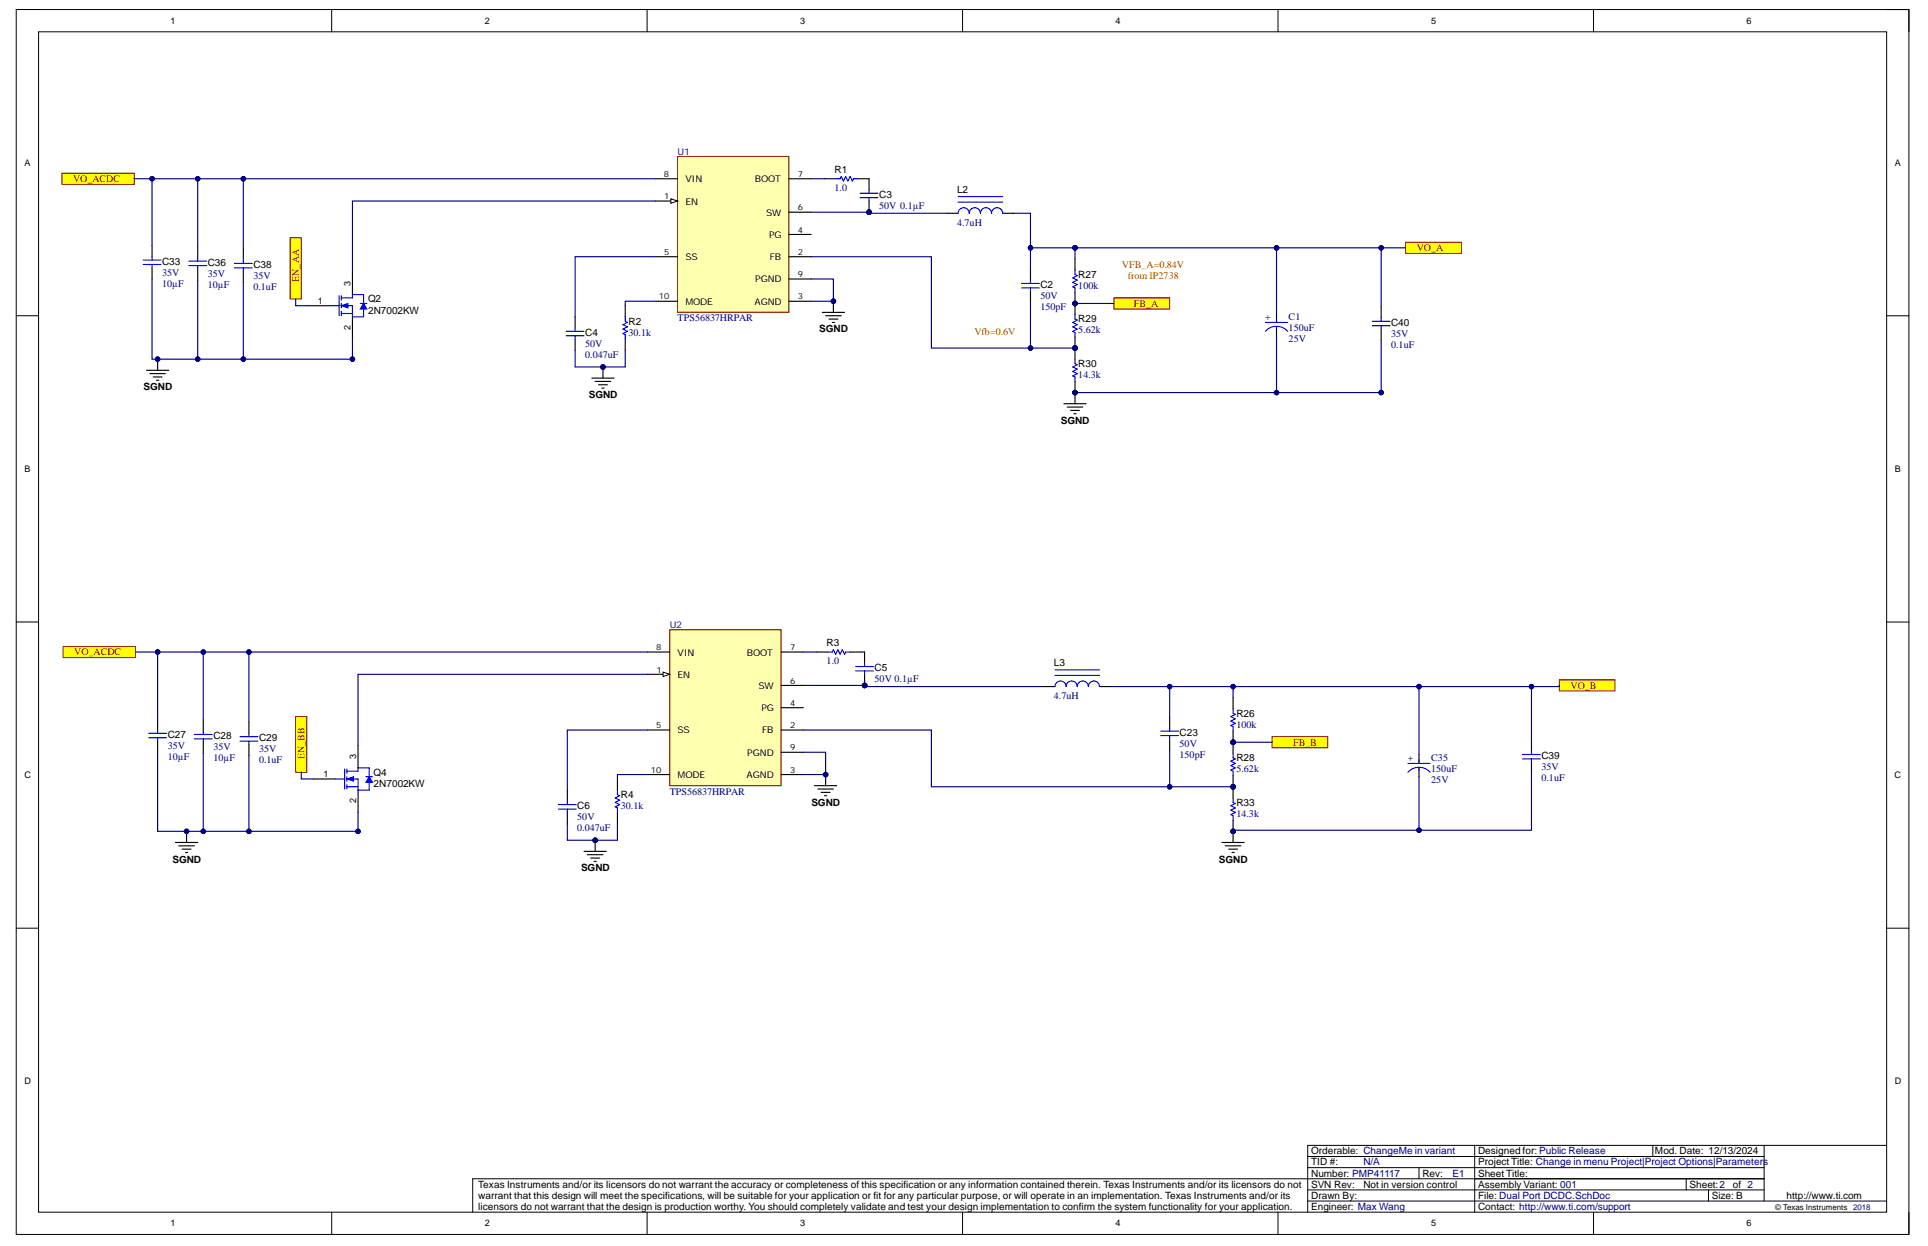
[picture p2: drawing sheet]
<svg xmlns="http://www.w3.org/2000/svg" width="432mm" height="279mm" viewBox="0 0 432 279" stroke-linecap="round" stroke-linejoin="round" font-family="sans-serif">
<defs><g id="words">
<g font-size="2.2" fill="#800000">
<text x="16.4" y="40.8">VO_ACDC</text>
<text x="317.3" y="56.2">VO_A</text>
<text x="67" y="63.1" transform="rotate(-90 67 63.1)">EN_AA</text>
<text x="254" y="68.7">FB_A</text>
<text x="16.6" y="146.8">VO_ACDC</text>
<text x="351.7" y="154.2">VO_B</text>
<text x="289.6" y="167">FB_B</text>
<text x="68.2" y="170" transform="rotate(-90 68.2 170)">EN_BB</text>
</g>
<g font-size="2.2">
<text x="186.9" y="38.8">R1</text>
<text x="196.9" y="44.3">C3</text>
<text x="214.3" y="43.3">L2</text>
<text x="36.3" y="59.2">C33</text>
<text x="46.5" y="59.5">C36</text>
<text x="56.7" y="60">C38</text>
<text x="233" y="64.5">C2</text>
<text x="241.5" y="62.2">R27</text>
<text x="82.4" y="67.7">Q2</text>
<text x="82.4" y="70.2">2N7002KW</text>
<text x="131.1" y="75.2">C4</text>
<text x="140.8" y="72.7">R2</text>
<text x="183.5" y="74.5">SGND</text>
<text x="241.5" y="72.2">R29</text>
<text x="311.5" y="72.9">C40</text>
<text x="241.5" y="82.2">R30</text>
<text x="32.2" y="87.4">SGND</text>
<text x="131.9" y="89.2">SGND</text>
<text x="237.6" y="94.9">SGND</text>
<text x="185.1" y="144.8">R3</text>
<text x="236" y="149.3">L3</text>
<text x="195.9" y="150.3">C5</text>
<text x="276.9" y="160.5">R26</text>
<text x="37.6" y="165.2">C27</text>
<text x="47.8" y="165.5">C28</text>
<text x="58" y="166">C29</text>
<text x="264.2" y="164.7">C23</text>
<text x="83.7" y="173.7">Q4</text>
<text x="276.9" y="170.5">R28</text>
<text x="345.2" y="170">C39</text>
<text x="83.7" y="176.2">2N7002KW</text>
<text x="139" y="178.7">R4</text>
<text x="129.3" y="181.2">C6</text>
<text x="181.7" y="180.4">SGND</text>
<text x="276.9" y="180.4">R33</text>
<text x="38.6" y="193.2">SGND</text>
<text x="130.1" y="195.2">SGND</text>
<text x="273" y="193.2">SGND</text>
<text x="293.6" y="263.5">Number: PMP41117</text>
<text x="293.6" y="261">TID #:</text>
<text x="293.6" y="258.5">Orderable: ChangeMe in variant</text>
<text x="318.6" y="263.5">Rev:</text>
<text x="331" y="263.5">Sheet Title:</text>
<text x="331" y="261">Project Title: Change in menu Project|Project Options|Parameters</text>
<text x="331" y="258.5">Designed for: Public Release</text>
<text x="370.7" y="258.5">Mod. Date: 12/13/2024</text>
<text x="107.1" y="266">Texas Instruments and/or its licensors do not warrant the accuracy or completeness of this specification or any information contained therein. Texas Instruments and/or its licensors do not</text>
<text x="107.1" y="268.5">warrant that this design will meet the specifications, will be suitable for your application or fit for any particular purpose, or will operate in an implementation. Texas Instruments and/or its</text>
<text x="293.6" y="268.5">Drawn By:</text>
<text x="293.6" y="266">SVN Rev:</text>
<text x="305.3" y="266">Not in version control</text>
<text x="331" y="268.5">File: Dual Port DCDC.SchDoc</text>
<text x="331" y="266">Assembly Variant: 001</text>
<text x="378.4" y="266">Sheet:2</text>
<text x="383.4" y="268.5">Size: B</text>
<text x="388.1" y="266">of 2</text>
<text x="400.1" y="268.5">http://www.ti.com</text>
<text x="107.1" y="271">licensors do not warrant that the design is production worthy. You should completely validate and test your design implementation to confirm the system functionality for your application.</text>
<text x="293.6" y="271">Engineer: Max Wang</text>
<text x="331" y="271">Contact: http://www.ti.com/support</text>
</g>
<g font-size="2.2" fill="#000080">
<text x="186.9" y="42.8">1.0</text>
<text x="196.9" y="46.8">50V 0.1µF</text>
<text x="214.3" y="50.5">4.7uH</text>
<text x="36.3" y="61.7">35V</text>
<text x="36.3" y="64.2">10µF</text>
<text x="46.5" y="62">35V</text>
<text x="46.5" y="64.5">10µF</text>
<text x="56.7" y="62.5">35V</text>
<text x="56.7" y="65">0.1uF</text>
<text x="241.5" y="64.7">100k</text>
<text x="151.8" y="72">TPS56837HRPAR</text>
<text x="233" y="67">50V</text>
<text x="233" y="69.5">150pF</text>
<text x="288.6" y="71.7">C1</text>
<text x="131.1" y="77.7">50V</text>
<text x="140.8" y="75.2">30.1k</text>
<text x="241.5" y="74.7">5.62k</text>
<text x="288.6" y="74.2">150uF</text>
<text x="288.6" y="76.7">25V</text>
<text x="311.5" y="75.4">35V</text>
<text x="311.5" y="77.9">0.1uF</text>
<text x="131.1" y="80.2">0.047uF</text>
<text x="241.5" y="84.7">14.3k</text>
<text x="185.1" y="148.8">1.0</text>
<text x="195.9" y="152.8">50V 0.1µF</text>
<text x="236" y="156.5">4.7uH</text>
<text x="37.6" y="167.7">35V</text>
<text x="47.8" y="168">35V</text>
<text x="264.2" y="167.2">50V</text>
<text x="276.9" y="163">100k</text>
<text x="37.6" y="170.2">10µF</text>
<text x="47.8" y="170.5">10µF</text>
<text x="58" y="168.4">35V</text>
<text x="58" y="170.9">0.1uF</text>
<text x="264.2" y="169.7">150pF</text>
<text x="276.9" y="173">5.62k</text>
<text x="320.5" y="173">150uF</text>
<text x="320.5" y="170.5">C35</text>
<text x="345.2" y="172.5">35V</text>
<text x="150" y="178">TPS56837HRPAR</text>
<text x="320.5" y="175.5">25V</text>
<text x="345.2" y="175">0.1uF</text>
<text x="129.3" y="183.7">50V</text>
<text x="139" y="181.2">30.1k</text>
<text x="276.9" y="182.9">14.3k</text>
<text x="129.3" y="186.2">0.047uF</text>
<text x="305.3" y="261">N/A</text>
<text x="325.3" y="263.5">E1</text>
</g>
<g font-size="2.2" fill="#f00">
<text x="251.3" y="60">VFB_A=0.84V</text>
<text x="252.6" y="62.5">from IP2738</text>
<text x="218.2" y="74.9">Vfb=0.6V</text>
</g>
<g font-size="2.1" fill="#000080">
<text x="151.8" y="34.6">U1</text>
<text x="283.2" y="71.8">+</text>
<text x="150" y="140.6">U2</text>
<text x="315.1" y="170.5">+</text>
</g>
<g font-size="2.1">
<text x="153.5" y="40.8">VIN</text>
<text x="169" y="40.8">BOOT</text>
<text x="153.5" y="45.8">EN</text>
<text x="171.6" y="48.3">SW</text>
<text x="172.3" y="53.3">PG</text>
<text x="153.5" y="58.3">SS</text>
<text x="172.4" y="58.3">FB</text>
<text x="169.1" y="63.3">PGND</text>
<text x="153.5" y="68.3">MODE</text>
<text x="169" y="68.3">AGND</text>
<text x="151.8" y="146.8">VIN</text>
<text x="167.3" y="146.8">BOOT</text>
<text x="151.8" y="151.8">EN</text>
<text x="169.8" y="154.3">SW</text>
<text x="170.5" y="159.3">PG</text>
<text x="151.8" y="164.3">SS</text>
<text x="170.7" y="164.3">FB</text>
<text x="167.4" y="169.3">PGND</text>
<text x="151.8" y="174.3">MODE</text>
<text x="167.2" y="174.3">AGND</text>
</g>
<g font-size="2">
<text x="38.2" y="5.3">1</text>
<text x="108.6" y="5.3">2</text>
<text x="179.2" y="5.3">3</text>
<text x="249.9" y="5.3">4</text>
<text x="320.5" y="5.3">5</text>
<text x="391.1" y="5.3">6</text>
<text x="5.5" y="37.1">A</text>
<text x="424.4" y="37.1">A</text>
<text x="78.5" y="64" transform="rotate(-90 78.5 64)">3</text>
<text x="71.2" y="68">1</text>
<text x="78.5" y="74" transform="rotate(-90 78.5 74)">2</text>
<text x="5.5" y="105.7">B</text>
<text x="424.4" y="105.7">B</text>
<text x="79.8" y="170" transform="rotate(-90 79.8 170)">3</text>
<text x="5.5" y="174.3">C</text>
<text x="72.5" y="174">1</text>
<text x="79.8" y="179.9" transform="rotate(-90 79.8 179.9)">2</text>
<text x="424.3" y="174.3">C</text>
<text x="5.5" y="242.9">D</text>
<text x="424.4" y="242.9">D</text>
<text x="38.2" y="274.6">1</text>
<text x="108.6" y="274.6">2</text>
<text x="179.2" y="274.6">3</text>
<text x="249.9" y="274.6">4</text>
<text x="320.5" y="274.6">5</text>
<text x="391.1" y="274.6">6</text>
</g>
<g font-size="1.9">
<text x="148.7" y="39.6">8</text>
<text x="178.7" y="39.6">7</text>
<text x="148.8" y="44.6">1</text>
<text x="178.7" y="47.1">6</text>
<text x="178.7" y="52.1">4</text>
<text x="148.7" y="57.1">5</text>
<text x="178.7" y="57.1">2</text>
<text x="178.7" y="62.1">9</text>
<text x="147.5" y="67.1">10</text>
<text x="178.7" y="67.1">3</text>
<text x="146.9" y="145.6">8</text>
<text x="176.9" y="145.6">7</text>
<text x="147" y="150.6">1</text>
<text x="176.9" y="153.1">6</text>
<text x="176.9" y="158.1">4</text>
<text x="146.9" y="163.1">5</text>
<text x="176.9" y="163.1">2</text>
<text x="145.8" y="173.1">10</text>
<text x="176.9" y="173.1">3</text>
<text x="176.9" y="168.1">9</text>
</g>
<text font-size="1.8" x="397.6" y="271.1">© Texas Instruments</text>
<text font-size="1.8" fill="#000080" x="415.1" y="271.1">2018</text>
</g></defs>
<g fill="none" stroke="#000" stroke-width=".22">
<path d="M3.6 2.1h423.9v274.4h-423.9zM3.6 2.1h5M8.6 7.1h413.9v264.4h-413.9zM74.3 2.1v5M144.9 2.1v5M215.6 2.1v5M286.2 2.1v5M356.9 2.1v5M422.5 2.1h5v5M3.6 70.7h5M422.5 70.7h5M3.6 139.3h5"/>
<path d="M422.5 139.3h5M3.6 207.9h5M422.5 207.9h5M292.9 259h102.2M330.3 256.5v15M370.2 256.5v2.5M395.1 256.5v12.5M422.5 256.5h-129.6v15M74.3 271.5v5M144.9 271.5v5M215.6 271.5v5M286.2 271.5v5"/>
<path d="M292.9 269h129.6M292.9 266.5h102.2M292.9 261.5h102.2M317.8 261.5v2.5M356.9 271.5v5M377.6 264v2.5M382.6 266.5v2.5M395.1 264h-289.2v7.5M427.5 271.5v5"/>
</g>
<path d="M34.1 55v2.5M34.1 60v2.5M44.3 55.2v2.5M44.3 60.2v2.5M32.8 82.9h5M33.6 83.7h3.4M34.3 84.4h2M35.1 85.2h.5M35.3 80.4v2.5" fill="none" stroke="#000" stroke-width=".25"/>
<path d="M32.1 58.2h3.9M32.1 59.2h3.9M34.1 57.5v.7M34.1 59.2v.8M42.3 58.5h4M42.3 59.5h4M44.3 57.7v.8M44.3 59.5v.7" fill="none" stroke="#00f" stroke-width=".25"/>
<circle cx="35.3" cy="80.4" r=".5" fill="#000080"/>
<circle cx="35.3" cy="80.4" r=".5" fill="none" stroke="#000080" stroke-width=".22"/>
<path d="M249.5 66.7h12.5v2.5h-12.5z" fill-rule="evenodd" fill="#ff0"/>
<path d="M249.5 66.7h12.5v2.5h-12.5z" fill="none" stroke="#800000" stroke-width=".22"/>
<path d="M238.3 90.4h5M239 91.2h3.5M239.8 91.9h2M240.5 92.7h.5M240.8 87.9v2.5" fill="none" stroke="#000" stroke-width=".25"/>
<circle cx="240.8" cy="87.9" r=".5" fill="#000080"/>
<circle cx="240.8" cy="87.9" r=".5" fill="none" stroke="#000080" stroke-width=".22"/>
<path d="M314.8 54.3h12.5v2.4h-12.5z" fill-rule="evenodd" fill="#ff0"/>
<path d="M314.8 54.3h12.5v2.4h-12.5z" fill="none" stroke="#800000" stroke-width=".22"/>
<path d="M216.6 73h12.4v3.2h-12.4z" fill-rule="evenodd" fill="#fff"/>
<path d="M216.6 73h12.4v3.2h-12.4z" fill="none" stroke="#fff" stroke-width=".22"/>
<path d="M250.7 58h15v7.5h-15z" fill-rule="evenodd" fill="#fff"/>
<path d="M250.7 58h15v7.5h-15z" fill="none" stroke="#fff" stroke-width=".22"/>
<circle cx="240.8" cy="68" r=".5" fill="#000080"/>
<circle cx="240.8" cy="68" r=".5" fill="none" stroke="#000080" stroke-width=".22"/>
<path d="M240.8 58v2.5M240.8 65.5v2.5" fill="none" stroke="#000" stroke-width=".25"/>
<circle cx="240.8" cy="68" r=".5" fill="#000080"/>
<circle cx="240.8" cy="68" r=".5" fill="none" stroke="#000080" stroke-width=".22"/>
<path d="M240.8 60.5v1l.5 .2-1 .5 1 .5-1 .5 1 .5-1 .5 .5 .3v1" fill="none" stroke="#00f" stroke-width=".25"/>
<circle cx="240.8" cy="68" r=".5" fill="#000080"/>
<circle cx="240.8" cy="68" r=".5" fill="none" stroke="#000080" stroke-width=".22"/>
<circle cx="240.8" cy="77.9" r=".5" fill="#000080"/>
<circle cx="240.8" cy="77.9" r=".5" fill="none" stroke="#000080" stroke-width=".22"/>
<path d="M240.8 68v2.5" fill="none" stroke="#000" stroke-width=".25"/>
<circle cx="240.8" cy="68" r=".5" fill="#000080"/>
<circle cx="240.8" cy="68" r=".5" fill="none" stroke="#000080" stroke-width=".22"/>
<path d="M240.8 75.5v2.4" fill="none" stroke="#000" stroke-width=".25"/>
<circle cx="240.8" cy="77.9" r=".5" fill="#000080"/>
<circle cx="240.8" cy="77.9" r=".5" fill="none" stroke="#000080" stroke-width=".22"/>
<path d="M240.8 70.5v1l.5 .2-1 .5 1 .5-1 .5 1 .5-1 .5 .5 .3v1" fill="none" stroke="#00f" stroke-width=".25"/>
<circle cx="240.8" cy="77.9" r=".5" fill="#000080"/>
<circle cx="240.8" cy="77.9" r=".5" fill="none" stroke="#000080" stroke-width=".22"/>
<circle cx="240.8" cy="87.9" r=".5" fill="#000080"/>
<circle cx="240.8" cy="87.9" r=".5" fill="none" stroke="#000080" stroke-width=".22"/>
<path d="M240.8 77.9v2.5" fill="none" stroke="#000" stroke-width=".25"/>
<circle cx="240.8" cy="77.9" r=".5" fill="#000080"/>
<circle cx="240.8" cy="77.9" r=".5" fill="none" stroke="#000080" stroke-width=".22"/>
<path d="M240.8 85.4v2.5" fill="none" stroke="#000" stroke-width=".25"/>
<circle cx="240.8" cy="87.9" r=".5" fill="#000080"/>
<circle cx="240.8" cy="87.9" r=".5" fill="none" stroke="#000080" stroke-width=".22"/>
<g fill="none" stroke="#00f" stroke-width=".25">
<path d="M52.5 59h4M52.5 60h4M54.5 58.2v.8M54.5 60v.7M73.9 68.5h2M75.9 66.2v4.5M76.4 66.7h2.5M76.4 68.5h2.5v2.5M76.4 70.2h2.5M76.4 66.2v1M76.4 68v1M76.4 69.7v1"/>
<path d="M307.3 72h4M307.3 73h4M309.3 71.2v.8M309.3 73v.7M240.8 80.4v1l.5 .3-1 .5 1 .5-1 .5 1 .5-1 .5 .5 .2v1"/>
</g>
<path d="M54.5 55.7v2.5M54.5 60.7v2.5M69 68.5h4.9M309.3 68.7v2.5M309.3 73.7v2.5" fill="none" stroke="#000" stroke-width=".25"/>
<path d="M76.4 68.5l1.5-.5v1z" fill="#00f"/>
<path d="M76.4 68.5l1.5-.5v1z" fill="none" stroke="#00f" stroke-width=".22"/>
<path d="M78.9 66v.7" fill="none" stroke="#00f" stroke-width=".25"/>
<path d="M78.9 61v5M78.9 71v4.9" fill="none" stroke="#000" stroke-width=".25"/>
<path d="M81.4 68l.8 1.2h-1.5z" fill="#00f"/>
<path d="M81.4 68l.8 1.2h-1.5z" fill="none" stroke="#00f" stroke-width=".22"/>
<path d="M78.9 66h2.5v2M80.7 68h1.5M81.4 69.2v1.8h-2.5" fill="none" stroke="#00f" stroke-width=".25"/>
<path d="M65 53.3h2.5v13.7h-2.5z" fill-rule="evenodd" fill="#ff0"/>
<path d="M65 53.3h2.5v13.7h-2.5z" fill="none" stroke="#800000" stroke-width=".22"/>
<path d="M13.9 38.8h16.2v2.5h-16.2z" fill-rule="evenodd" fill="#ff0"/>
<path d="M13.9 38.8h16.2v2.5h-16.2z" fill="none" stroke="#800000" stroke-width=".22"/>
<path d="M35.3 161v2.5M35.3 166v2.5M45.5 161.2v2.5M45.5 166.2v2.5M39.3 188.7h5M40 189.4h3.5M40.8 190.2h2M41.5 190.9h.5M41.8 186.2v2.5" fill="none" stroke="#000" stroke-width=".25"/>
<path d="M33.3 164.2h4M33.3 165.2h4M35.3 163.5v.7M35.3 165.2v.8M43.5 164.5h4M43.5 165.5h4M45.5 163.7v.8M45.5 165.5v.7" fill="none" stroke="#00f" stroke-width=".25"/>
<circle cx="41.8" cy="186.2" r=".5" fill="#000080"/>
<circle cx="41.8" cy="186.2" r=".5" fill="none" stroke="#000080" stroke-width=".22"/>
<path d="M284.9 165h12.5v2.5h-12.5z" fill-rule="evenodd" fill="#ff0"/>
<path d="M284.9 165h12.5v2.5h-12.5z" fill="none" stroke="#800000" stroke-width=".22"/>
<path d="M273.7 188.7h5M274.4 189.4h3.5M275.2 190.2h2M275.9 190.9h.5M276.2 186.2v2.5" fill="none" stroke="#000" stroke-width=".25"/>
<circle cx="276.2" cy="186.2" r=".5" fill="#000080"/>
<circle cx="276.2" cy="186.2" r=".5" fill="none" stroke="#000080" stroke-width=".22"/>
<path d="M349.2 152.3h12.5v2.5h-12.5z" fill-rule="evenodd" fill="#ff0"/>
<path d="M349.2 152.3h12.5v2.5h-12.5z" fill="none" stroke="#800000" stroke-width=".22"/>
<circle cx="276.2" cy="166.2" r=".5" fill="#000080"/>
<circle cx="276.2" cy="166.2" r=".5" fill="none" stroke="#000080" stroke-width=".22"/>
<path d="M276.2 156.3v2.4M276.2 163.7v2.5" fill="none" stroke="#000" stroke-width=".25"/>
<circle cx="276.2" cy="166.2" r=".5" fill="#000080"/>
<circle cx="276.2" cy="166.2" r=".5" fill="none" stroke="#000080" stroke-width=".22"/>
<path d="M276.2 158.7v1l.5 .3-1 .5 1 .5-1 .5 1 .5-1 .5 .5 .2v1" fill="none" stroke="#00f" stroke-width=".25"/>
<circle cx="276.2" cy="166.2" r=".5" fill="#000080"/>
<circle cx="276.2" cy="166.2" r=".5" fill="none" stroke="#000080" stroke-width=".22"/>
<circle cx="276.2" cy="176.2" r=".5" fill="#000080"/>
<circle cx="276.2" cy="176.2" r=".5" fill="none" stroke="#000080" stroke-width=".22"/>
<path d="M276.2 166.2v2.5" fill="none" stroke="#000" stroke-width=".25"/>
<circle cx="276.2" cy="166.2" r=".5" fill="#000080"/>
<circle cx="276.2" cy="166.2" r=".5" fill="none" stroke="#000080" stroke-width=".22"/>
<path d="M276.2 173.7v2.5" fill="none" stroke="#000" stroke-width=".25"/>
<circle cx="276.2" cy="176.2" r=".5" fill="#000080"/>
<circle cx="276.2" cy="176.2" r=".5" fill="none" stroke="#000080" stroke-width=".22"/>
<path d="M276.2 168.7v1l.5 .3-1 .5 1 .5-1 .5 1 .5-1 .5 .5 .2v1" fill="none" stroke="#00f" stroke-width=".25"/>
<circle cx="276.2" cy="176.2" r=".5" fill="#000080"/>
<circle cx="276.2" cy="176.2" r=".5" fill="none" stroke="#000080" stroke-width=".22"/>
<circle cx="276.2" cy="186.2" r=".5" fill="#000080"/>
<circle cx="276.2" cy="186.2" r=".5" fill="none" stroke="#000080" stroke-width=".22"/>
<path d="M276.2 176.2v2.5" fill="none" stroke="#000" stroke-width=".25"/>
<circle cx="276.2" cy="176.2" r=".5" fill="#000080"/>
<circle cx="276.2" cy="176.2" r=".5" fill="none" stroke="#000080" stroke-width=".22"/>
<path d="M276.2 183.7v2.5" fill="none" stroke="#000" stroke-width=".25"/>
<circle cx="276.2" cy="186.2" r=".5" fill="#000080"/>
<circle cx="276.2" cy="186.2" r=".5" fill="none" stroke="#000080" stroke-width=".22"/>
<g fill="none" stroke="#00f" stroke-width=".25">
<path d="M53.8 165h3.9M53.8 166h3.9M55.7 164.2v.8M55.7 166v.7M75.2 174.5h2M77.2 172.2v4.5M77.7 172.7h2.5M77.7 174.5h2.5v2.5M77.7 176.2h2.5M77.7 172.2v1M77.7 174v1M77.7 175.7v1"/>
<path d="M276.2 178.7v1l.5 .3-1 .4 1 .5-1 .5 1 .5-1 .5 .5 .3v1M341 169h4M341 170h4M343 168.2v.8M343 170v.7"/>
</g>
<path d="M55.7 161.7v2.5M55.7 166.7v2.5M70.2 174.5h5M343 165.7v2.5M343 170.7v2.5" fill="none" stroke="#000" stroke-width=".25"/>
<path d="M77.7 174.5l1.5-.5v1z" fill="#00f"/>
<path d="M77.7 174.5l1.5-.5v1z" fill="none" stroke="#00f" stroke-width=".22"/>
<path d="M80.2 172v.7" fill="none" stroke="#00f" stroke-width=".25"/>
<path d="M80.2 167v5M80.2 177v4.9" fill="none" stroke="#000" stroke-width=".25"/>
<path d="M82.7 174l.7 1.2h-1.5z" fill="#00f"/>
<path d="M82.7 174l.7 1.2h-1.5z" fill="none" stroke="#00f" stroke-width=".22"/>
<path d="M80.2 172h2.5v2M81.9 174h1.5M82.7 175.2v1.8h-2.5" fill="none" stroke="#00f" stroke-width=".25"/>
<path d="M66.2 160.5h2.5v12.5h-2.5z" fill-rule="evenodd" fill="#ff0"/>
<path d="M66.2 160.5h2.5v12.5h-2.5z" fill="none" stroke="#800000" stroke-width=".22"/>
<path d="M14.1 144.8h16.2v2.5h-16.2z" fill-rule="evenodd" fill="#ff0"/>
<path d="M14.1 144.8h16.2v2.5h-16.2z" fill="none" stroke="#800000" stroke-width=".22"/>
<path d="M151.8 35h24.9v35h-24.9z" fill-rule="evenodd" fill="#ffffb0"/>
<path d="M151.8 35h24.9v35h-24.9z" fill="none" stroke="#800000" stroke-width=".25"/>
<path d="M146.8 40h4.9M146.8 45h4.9M176.7 40h5" fill="none" stroke="#000" stroke-width=".25"/>
<path d="M150.2 44.5l1.5 .5-1.5 .5z" fill="#f8fcff"/>
<path d="M150.2 44.5l1.5 .5-1.5 .5z" fill="none" stroke="#000" stroke-width=".22"/>
<path d="M146.8 57.5h4.9M176.7 57.5h5M176.7 52.5h5M176.7 47.5h5M146.8 67.5h4.9M176.7 67.5h5M176.7 62.5h5" fill="none" stroke="#000" stroke-width=".25"/>
<circle cx="194.6" cy="47.5" r=".5" fill="#000080"/>
<circle cx="194.6" cy="47.5" r=".5" fill="none" stroke="#000080" stroke-width=".22"/>
<path d="M194.6 40v2.5M194.6 45v2.5" fill="none" stroke="#000" stroke-width=".25"/>
<circle cx="194.6" cy="47.5" r=".5" fill="#000080"/>
<circle cx="194.6" cy="47.5" r=".5" fill="none" stroke="#000080" stroke-width=".22"/>
<path d="M192.6 43.3h4M192.6 44.3h4M194.6 42.5v.8M194.6 44.3v.7" fill="none" stroke="#00f" stroke-width=".25"/>
<path d="M184.2 70h5M184.9 70.7h3.5M185.7 71.5h2M186.4 72.2h.5M186.6 67.5v2.5" fill="none" stroke="#000" stroke-width=".25"/>
<circle cx="186.7" cy="67.5" r=".5" fill="#000080"/>
<circle cx="186.7" cy="67.5" r=".5" fill="none" stroke="#000080" stroke-width=".22"/>
<path d="M128.8 71v2.5M128.8 75.9v2.5M132.5 84.7h5M133.3 85.4h3.5M134 86.2h2M134.8 86.9h.5M135 82.2v2.5" fill="none" stroke="#000" stroke-width=".25"/>
<path d="M126.8 74.2h4M126.8 75.2h4M128.8 73.5v.7M128.8 75.2v.7" fill="none" stroke="#00f" stroke-width=".25"/>
<circle cx="135" cy="82.2" r=".5" fill="#000080"/>
<circle cx="135" cy="82.2" r=".5" fill="none" stroke="#000080" stroke-width=".22"/>
<path d="M150 141h24.9v35h-24.9z" fill-rule="evenodd" fill="#ffffb0"/>
<path d="M150 141h24.9v35h-24.9z" fill="none" stroke="#800000" stroke-width=".25"/>
<path d="M145 146h5M145 151h5M174.9 146h5" fill="none" stroke="#000" stroke-width=".25"/>
<path d="M148.5 150.5l1.5 .5-1.5 .5z" fill="#f8fcff"/>
<path d="M148.5 150.5l1.5 .5-1.5 .5z" fill="none" stroke="#000" stroke-width=".22"/>
<path d="M174.9 158.5h5M174.9 153.5h5M145 163.5h5M145 173.5h5M174.9 163.5h5M174.9 173.5h5M174.9 168.5h5" fill="none" stroke="#000" stroke-width=".25"/>
<circle cx="193.6" cy="153.5" r=".5" fill="#000080"/>
<circle cx="193.6" cy="153.5" r=".5" fill="none" stroke="#000080" stroke-width=".22"/>
<path d="M193.6 146v2.5M193.6 151v2.5" fill="none" stroke="#000" stroke-width=".25"/>
<circle cx="193.6" cy="153.5" r=".5" fill="#000080"/>
<circle cx="193.6" cy="153.5" r=".5" fill="none" stroke="#000080" stroke-width=".22"/>
<path d="M191.6 149.3h4M191.6 150.3h4M193.6 148.5v.8M193.6 150.3v.7" fill="none" stroke="#00f" stroke-width=".25"/>
<path d="M182.4 176h5M183.2 176.7h3.4M183.9 177.5h2M184.7 178.2h.5M184.9 173.5v2.5" fill="none" stroke="#000" stroke-width=".25"/>
<circle cx="184.9" cy="173.5" r=".5" fill="#000080"/>
<circle cx="184.9" cy="173.5" r=".5" fill="none" stroke="#000080" stroke-width=".22"/>
<path d="M127.1 177v2.4M127.1 181.9v2.5M130.8 190.7h5M131.5 191.4h3.5M132.3 192.2h2M133 192.9h.5M133.3 188.2v2.5" fill="none" stroke="#000" stroke-width=".25"/>
<path d="M127.1 179.4v.8M125.1 180.2h4M125.1 181.2h4M127.1 181.2v.7" fill="none" stroke="#00f" stroke-width=".25"/>
<circle cx="133.3" cy="188.2" r=".5" fill="#000080"/>
<circle cx="133.3" cy="188.2" r=".5" fill="none" stroke="#000080" stroke-width=".22"/>
<g fill="none" stroke="#000" stroke-width=".25">
<path d="M184.7 40h2.5M192.1 40h2.5M140 68.5v2.5M140 75.9v2.5M230.8 60.2v2.5M230.8 65.2v2.5M285.9 70.2v2M285.9 73.2v2M182.9 146h2.5M190.4 146h2.5M138.3 174.5v2.5M262 160.5v2.5"/>
<path d="M262 165.5v2.5M317.8 169v2M317.8 172v2M138.3 181.9v2.5"/>
</g>
<g fill="none" stroke="#00f" stroke-width=".25">
<path d="M187.2 40h.9l.3-.5 .5 1 .5-1 .5 1 .5-1 .5 1 .2-.5h1M140 71v1l.5 .2-1 .5 1 .5-1 .5 1 .5-1 .5 .5 .2v1M228.8 63.5h4M228.8 64.5h4M230.8 62.7v.8M230.8 64.5v.7M283.4 74.2a3.3 3.3 0 0 1 5 0M283.4 72.2h5M285.9 71.5v.7M285.9 73.2v.5M185.4 146h1l.2-.5 .6 1 .5-1 .4 1 .5-1 .6 1 .2-.5h1M138.3 177v1l.5 .2-1 .5 1 .5-1 .5 1 .5-1 .5 .5 .2v1"/>
<path d="M260 163.7h3.9M260 164.7h3.9M262 163v.7M262 164.7v.8M315.3 173a3.3 3.3 0 0 1 5 0M315.3 171h5M317.8 170.2v.8M317.8 172v.5"/>
</g>
<path d="M230.8 67.7v10.2" fill="none" stroke="#000080" stroke-width=".25"/>
<circle cx="230.8" cy="77.9" r=".5" fill="#000080"/>
<circle cx="230.8" cy="77.9" r=".5" fill="none" stroke="#000080" stroke-width=".22"/>
<path d="M240.8 55.5v2.5" fill="none" stroke="#000080" stroke-width=".25"/>
<circle cx="240.8" cy="55.5" r=".5" fill="#000080"/>
<circle cx="240.8" cy="55.5" r=".5" fill="none" stroke="#000080" stroke-width=".22"/>
<path d="M230.8 55.5v4.7" fill="none" stroke="#000080" stroke-width=".25"/>
<circle cx="230.8" cy="55.5" r=".5" fill="#000080"/>
<circle cx="230.8" cy="55.5" r=".5" fill="none" stroke="#000080" stroke-width=".22"/>
<path d="M227 47.8h3.8v7.7h10" fill="none" stroke="#000080" stroke-width=".25"/>
<circle cx="230.8" cy="55.5" r=".5" fill="#000080"/>
<circle cx="230.8" cy="55.5" r=".5" fill="none" stroke="#000080" stroke-width=".22"/>
<circle cx="240.8" cy="55.5" r=".5" fill="#000080"/>
<circle cx="240.8" cy="55.5" r=".5" fill="none" stroke="#000080" stroke-width=".22"/>
<path d="M240.8 68h8.7" fill="none" stroke="#000080" stroke-width=".25"/>
<circle cx="240.8" cy="68" r=".5" fill="#000080"/>
<circle cx="240.8" cy="68" r=".5" fill="none" stroke="#000080" stroke-width=".22"/>
<path d="M66.2 67v1.5h2.8M285.9 75.2v12.7" fill="none" stroke="#000080" stroke-width=".25"/>
<circle cx="285.9" cy="87.9" r=".5" fill="#000080"/>
<circle cx="285.9" cy="87.9" r=".5" fill="none" stroke="#000080" stroke-width=".22"/>
<path d="M285.9 55.5v14.7" fill="none" stroke="#000080" stroke-width=".25"/>
<circle cx="285.9" cy="55.5" r=".5" fill="#000080"/>
<circle cx="285.9" cy="55.5" r=".5" fill="none" stroke="#000080" stroke-width=".22"/>
<path d="M78.9 75.9v4.5" fill="none" stroke="#000080" stroke-width=".25"/>
<circle cx="78.9" cy="80.4" r=".5" fill="#000080"/>
<circle cx="78.9" cy="80.4" r=".5" fill="none" stroke="#000080" stroke-width=".22"/>
<path d="M276.2 166.2h8.7" fill="none" stroke="#000080" stroke-width=".25"/>
<circle cx="276.2" cy="166.2" r=".5" fill="#000080"/>
<circle cx="276.2" cy="166.2" r=".5" fill="none" stroke="#000080" stroke-width=".22"/>
<path d="M67.5 173v1.5h2.7M317.8 174v11.9" fill="none" stroke="#000080" stroke-width=".25"/>
<circle cx="317.8" cy="185.9" r=".5" fill="#000080"/>
<circle cx="317.8" cy="185.9" r=".5" fill="none" stroke="#000080" stroke-width=".22"/>
<path d="M45.5 168.7v17.5" fill="none" stroke="#000080" stroke-width=".25"/>
<circle cx="45.5" cy="186.2" r=".5" fill="#000080"/>
<circle cx="45.5" cy="186.2" r=".5" fill="none" stroke="#000080" stroke-width=".22"/>
<path d="M55.7 169.2v17" fill="none" stroke="#000080" stroke-width=".25"/>
<circle cx="55.7" cy="186.2" r=".5" fill="#000080"/>
<circle cx="55.7" cy="186.2" r=".5" fill="none" stroke="#000080" stroke-width=".22"/>
<path d="M181.7 67.5h4.9" fill="none" stroke="#000080" stroke-width=".25"/>
<circle cx="186.7" cy="67.5" r=".5" fill="#000080"/>
<circle cx="186.7" cy="67.5" r=".5" fill="none" stroke="#000080" stroke-width=".22"/>
<path d="M181.7 62.5h4.9v5" fill="none" stroke="#000080" stroke-width=".25"/>
<circle cx="186.7" cy="67.5" r=".5" fill="#000080"/>
<circle cx="186.7" cy="67.5" r=".5" fill="none" stroke="#000080" stroke-width=".22"/>
<path d="M146.8 57.5h-18v13.5M128.8 78.4v3.8h6.2M146.8 67.5h-6.8v1" fill="none" stroke="#000080" stroke-width=".25"/>
<circle cx="135" cy="82.2" r=".5" fill="#000080"/>
<circle cx="135" cy="82.2" r=".5" fill="none" stroke="#000080" stroke-width=".22"/>
<path d="M140 78.4v3.8h-5" fill="none" stroke="#000080" stroke-width=".25"/>
<circle cx="135" cy="82.2" r=".5" fill="#000080"/>
<circle cx="135" cy="82.2" r=".5" fill="none" stroke="#000080" stroke-width=".22"/>
<path d="M146.8 45h-67.9v16M181.7 40h3M181.7 47.5h12.9" fill="none" stroke="#000080" stroke-width=".25"/>
<circle cx="194.6" cy="47.5" r=".5" fill="#000080"/>
<circle cx="194.6" cy="47.5" r=".5" fill="none" stroke="#000080" stroke-width=".22"/>
<path d="M44.3 62.7v17.7" fill="none" stroke="#000080" stroke-width=".25"/>
<circle cx="44.3" cy="80.4" r=".5" fill="#000080"/>
<circle cx="44.3" cy="80.4" r=".5" fill="none" stroke="#000080" stroke-width=".22"/>
<path d="M54.5 63.2v17.2" fill="none" stroke="#000080" stroke-width=".25"/>
<circle cx="54.5" cy="80.4" r=".5" fill="#000080"/>
<circle cx="54.5" cy="80.4" r=".5" fill="none" stroke="#000080" stroke-width=".22"/>
<path d="M194.6 47.5v.3h17.5" fill="none" stroke="#000080" stroke-width=".25"/>
<circle cx="194.6" cy="47.5" r=".5" fill="#000080"/>
<circle cx="194.6" cy="47.5" r=".5" fill="none" stroke="#000080" stroke-width=".22"/>
<path d="M179.9 173.5h5" fill="none" stroke="#000080" stroke-width=".25"/>
<circle cx="184.9" cy="173.5" r=".5" fill="#000080"/>
<circle cx="184.9" cy="173.5" r=".5" fill="none" stroke="#000080" stroke-width=".22"/>
<path d="M179.9 168.5h5v5" fill="none" stroke="#000080" stroke-width=".25"/>
<circle cx="184.9" cy="173.5" r=".5" fill="#000080"/>
<circle cx="184.9" cy="173.5" r=".5" fill="none" stroke="#000080" stroke-width=".22"/>
<path d="M145 163.5h-17.9v13.5M145 173.5h-6.7v1M127.1 184.4v3.8h6.2" fill="none" stroke="#000080" stroke-width=".25"/>
<circle cx="133.3" cy="188.2" r=".5" fill="#000080"/>
<circle cx="133.3" cy="188.2" r=".5" fill="none" stroke="#000080" stroke-width=".22"/>
<path d="M138.3 184.4v3.8h-5" fill="none" stroke="#000080" stroke-width=".25"/>
<circle cx="133.3" cy="188.2" r=".5" fill="#000080"/>
<circle cx="133.3" cy="188.2" r=".5" fill="none" stroke="#000080" stroke-width=".22"/>
<path d="M179.9 146h3M179.9 153.5h13.7" fill="none" stroke="#000080" stroke-width=".25"/>
<circle cx="193.6" cy="153.5" r=".5" fill="#000080"/>
<circle cx="193.6" cy="153.5" r=".5" fill="none" stroke="#000080" stroke-width=".22"/>
<path d="M30.3 146h114.7" fill="none" stroke="#000080" stroke-width=".25"/>
<circle cx="35.3" cy="146" r=".5" fill="#000080"/>
<circle cx="35.3" cy="146" r=".5" fill="none" stroke="#000080" stroke-width=".22"/>
<circle cx="45.5" cy="146" r=".5" fill="#000080"/>
<circle cx="45.5" cy="146" r=".5" fill="none" stroke="#000080" stroke-width=".22"/>
<circle cx="55.7" cy="146" r=".5" fill="#000080"/>
<circle cx="55.7" cy="146" r=".5" fill="none" stroke="#000080" stroke-width=".22"/>
<path d="M35.3 146v15" fill="none" stroke="#000080" stroke-width=".25"/>
<circle cx="35.3" cy="146" r=".5" fill="#000080"/>
<circle cx="35.3" cy="146" r=".5" fill="none" stroke="#000080" stroke-width=".22"/>
<path d="M45.5 146v15.2" fill="none" stroke="#000080" stroke-width=".25"/>
<circle cx="45.5" cy="146" r=".5" fill="#000080"/>
<circle cx="45.5" cy="146" r=".5" fill="none" stroke="#000080" stroke-width=".22"/>
<path d="M55.7 146v15.7" fill="none" stroke="#000080" stroke-width=".25"/>
<circle cx="55.7" cy="146" r=".5" fill="#000080"/>
<circle cx="55.7" cy="146" r=".5" fill="none" stroke="#000080" stroke-width=".22"/>
<path d="M240.8 55.5h45.1M145 151h-64.8v16M192.9 146h.7" fill="none" stroke="#000080" stroke-width=".25"/>
<circle cx="240.8" cy="55.5" r=".5" fill="#000080"/>
<circle cx="240.8" cy="55.5" r=".5" fill="none" stroke="#000080" stroke-width=".22"/>
<circle cx="285.9" cy="55.5" r=".5" fill="#000080"/>
<circle cx="285.9" cy="55.5" r=".5" fill="none" stroke="#000080" stroke-width=".22"/>
<path d="M309.3 76.2v11.7" fill="none" stroke="#000080" stroke-width=".25"/>
<circle cx="309.3" cy="87.9" r=".5" fill="#000080"/>
<circle cx="309.3" cy="87.9" r=".5" fill="none" stroke="#000080" stroke-width=".22"/>
<path d="M309.3 55.5v13.2" fill="none" stroke="#000080" stroke-width=".25"/>
<circle cx="309.3" cy="55.5" r=".5" fill="#000080"/>
<circle cx="309.3" cy="55.5" r=".5" fill="none" stroke="#000080" stroke-width=".22"/>
<path d="M309.6 87.7v.2h-68.8" fill="none" stroke="#000080" stroke-width=".25"/>
<circle cx="240.8" cy="87.9" r=".5" fill="#000080"/>
<circle cx="240.8" cy="87.9" r=".5" fill="none" stroke="#000080" stroke-width=".22"/>
<circle cx="285.9" cy="87.9" r=".5" fill="#000080"/>
<circle cx="285.9" cy="87.9" r=".5" fill="none" stroke="#000080" stroke-width=".22"/>
<circle cx="309.3" cy="87.9" r=".5" fill="#000080"/>
<circle cx="309.3" cy="87.9" r=".5" fill="none" stroke="#000080" stroke-width=".22"/>
<path d="M193.6 153.5v.3h40.2" fill="none" stroke="#000080" stroke-width=".25"/>
<circle cx="193.6" cy="153.5" r=".5" fill="#000080"/>
<circle cx="193.6" cy="153.5" r=".5" fill="none" stroke="#000080" stroke-width=".22"/>
<path d="M276.2 153.8v2.5" fill="none" stroke="#000080" stroke-width=".25"/>
<circle cx="276.2" cy="153.8" r=".5" fill="#000080"/>
<circle cx="276.2" cy="153.8" r=".5" fill="none" stroke="#000080" stroke-width=".22"/>
<path d="M317.8 153.8v15.2" fill="none" stroke="#000080" stroke-width=".25"/>
<circle cx="317.8" cy="153.8" r=".5" fill="#000080"/>
<circle cx="317.8" cy="153.8" r=".5" fill="none" stroke="#000080" stroke-width=".22"/>
<path d="M343 153.8v11.9" fill="none" stroke="#000080" stroke-width=".25"/>
<circle cx="343" cy="153.8" r=".5" fill="#000080"/>
<circle cx="343" cy="153.8" r=".5" fill="none" stroke="#000080" stroke-width=".22"/>
<path d="M181.7 57.5h26.9v20.4h32.2" fill="none" stroke="#000080" stroke-width=".25"/>
<circle cx="230.8" cy="77.9" r=".5" fill="#000080"/>
<circle cx="230.8" cy="77.9" r=".5" fill="none" stroke="#000080" stroke-width=".22"/>
<circle cx="240.8" cy="77.9" r=".5" fill="#000080"/>
<circle cx="240.8" cy="77.9" r=".5" fill="none" stroke="#000080" stroke-width=".22"/>
<path d="M34.1 40v15" fill="none" stroke="#000080" stroke-width=".25"/>
<circle cx="34.1" cy="40" r=".5" fill="#000080"/>
<circle cx="34.1" cy="40" r=".5" fill="none" stroke="#000080" stroke-width=".22"/>
<path d="M34.1 62.5v17.9h44.8v.5" fill="none" stroke="#000080" stroke-width=".25"/>
<circle cx="35.3" cy="80.4" r=".5" fill="#000080"/>
<circle cx="35.3" cy="80.4" r=".5" fill="none" stroke="#000080" stroke-width=".22"/>
<circle cx="44.3" cy="80.4" r=".5" fill="#000080"/>
<circle cx="44.3" cy="80.4" r=".5" fill="none" stroke="#000080" stroke-width=".22"/>
<circle cx="54.5" cy="80.4" r=".5" fill="#000080"/>
<circle cx="54.5" cy="80.4" r=".5" fill="none" stroke="#000080" stroke-width=".22"/>
<circle cx="78.9" cy="80.4" r=".5" fill="#000080"/>
<circle cx="78.9" cy="80.4" r=".5" fill="none" stroke="#000080" stroke-width=".22"/>
<path d="M44.3 40h102.5" fill="none" stroke="#000080" stroke-width=".25"/>
<circle cx="44.3" cy="40" r=".5" fill="#000080"/>
<circle cx="44.3" cy="40" r=".5" fill="none" stroke="#000080" stroke-width=".22"/>
<circle cx="54.5" cy="40" r=".5" fill="#000080"/>
<circle cx="54.5" cy="40" r=".5" fill="none" stroke="#000080" stroke-width=".22"/>
<path d="M54.5 40v15.7" fill="none" stroke="#000080" stroke-width=".25"/>
<circle cx="54.5" cy="40" r=".5" fill="#000080"/>
<circle cx="54.5" cy="40" r=".5" fill="none" stroke="#000080" stroke-width=".22"/>
<path d="M30.1 40h14.2v15.2" fill="none" stroke="#000080" stroke-width=".25"/>
<circle cx="34.1" cy="40" r=".5" fill="#000080"/>
<circle cx="34.1" cy="40" r=".5" fill="none" stroke="#000080" stroke-width=".22"/>
<circle cx="44.3" cy="40" r=".5" fill="#000080"/>
<circle cx="44.3" cy="40" r=".5" fill="none" stroke="#000080" stroke-width=".22"/>
<path d="M343 173.2v12.7h-66.8v.3" fill="none" stroke="#000080" stroke-width=".25"/>
<circle cx="276.2" cy="186.2" r=".5" fill="#000080"/>
<circle cx="276.2" cy="186.2" r=".5" fill="none" stroke="#000080" stroke-width=".22"/>
<circle cx="317.8" cy="185.9" r=".5" fill="#000080"/>
<circle cx="317.8" cy="185.9" r=".5" fill="none" stroke="#000080" stroke-width=".22"/>
<path d="M212.1 47.8h2.5M224.6 47.8h2.4" fill="none" stroke="#000" stroke-width=".25"/>
<path d="M214.6 47.8a1.25 1.25 0 0 1 1.2-1.3 1.25 1.25 0 0 1 1.3 1.3 1.25 1.25 0 0 1 1.2-1.3 1.25 1.25 0 0 1 1.3 1.3 1.25 1.25 0 0 1 1.2-1.3 1.25 1.25 0 0 1 1.3 1.3 1.25 1.25 0 0 1 1.2-1.3 1.25 1.25 0 0 1 1.3 1.3M214.6 45.3h10M214.6 44h10" fill="none" stroke="#00f" stroke-width=".25"/>
<path d="M285.9 55.5h28.9" fill="none" stroke="#000080" stroke-width=".25"/>
<circle cx="285.9" cy="55.5" r=".5" fill="#000080"/>
<circle cx="285.9" cy="55.5" r=".5" fill="none" stroke="#000080" stroke-width=".22"/>
<circle cx="309.3" cy="55.5" r=".5" fill="#000080"/>
<circle cx="309.3" cy="55.5" r=".5" fill="none" stroke="#000080" stroke-width=".22"/>
<path d="M262 168v8.2" fill="none" stroke="#000080" stroke-width=".25"/>
<circle cx="262" cy="176.2" r=".5" fill="#000080"/>
<circle cx="262" cy="176.2" r=".5" fill="none" stroke="#000080" stroke-width=".22"/>
<path d="M262 153.8v6.7" fill="none" stroke="#000080" stroke-width=".25"/>
<circle cx="262" cy="153.8" r=".5" fill="#000080"/>
<circle cx="262" cy="153.8" r=".5" fill="none" stroke="#000080" stroke-width=".22"/>
<path d="M179.9 163.5h28.7v12.7h67.6" fill="none" stroke="#000080" stroke-width=".25"/>
<circle cx="262" cy="176.2" r=".5" fill="#000080"/>
<circle cx="262" cy="176.2" r=".5" fill="none" stroke="#000080" stroke-width=".22"/>
<circle cx="276.2" cy="176.2" r=".5" fill="#000080"/>
<circle cx="276.2" cy="176.2" r=".5" fill="none" stroke="#000080" stroke-width=".22"/>
<path d="M349.2 153.5v.3h-100.5" fill="none" stroke="#000080" stroke-width=".25"/>
<circle cx="262" cy="153.8" r=".5" fill="#000080"/>
<circle cx="262" cy="153.8" r=".5" fill="none" stroke="#000080" stroke-width=".22"/>
<circle cx="276.2" cy="153.8" r=".5" fill="#000080"/>
<circle cx="276.2" cy="153.8" r=".5" fill="none" stroke="#000080" stroke-width=".22"/>
<circle cx="317.8" cy="153.8" r=".5" fill="#000080"/>
<circle cx="317.8" cy="153.8" r=".5" fill="none" stroke="#000080" stroke-width=".22"/>
<circle cx="343" cy="153.8" r=".5" fill="#000080"/>
<circle cx="343" cy="153.8" r=".5" fill="none" stroke="#000080" stroke-width=".22"/>
<path d="M35.3 168.5v17.7h45.1" fill="none" stroke="#000080" stroke-width=".25"/>
<circle cx="41.8" cy="186.2" r=".5" fill="#000080"/>
<circle cx="41.8" cy="186.2" r=".5" fill="none" stroke="#000080" stroke-width=".22"/>
<circle cx="45.5" cy="186.2" r=".5" fill="#000080"/>
<circle cx="45.5" cy="186.2" r=".5" fill="none" stroke="#000080" stroke-width=".22"/>
<circle cx="55.7" cy="186.2" r=".5" fill="#000080"/>
<circle cx="55.7" cy="186.2" r=".5" fill="none" stroke="#000080" stroke-width=".22"/>
<circle cx="80.2" cy="186.2" r=".5" fill="#000080"/>
<circle cx="80.2" cy="186.2" r=".5" fill="none" stroke="#000080" stroke-width=".22"/>
<path d="M80.2 181.9v4.3" fill="none" stroke="#000080" stroke-width=".25"/>
<circle cx="80.2" cy="186.2" r=".5" fill="#000080"/>
<circle cx="80.2" cy="186.2" r=".5" fill="none" stroke="#000080" stroke-width=".22"/>
<path d="M233.8 153.8h2.5M246.2 153.8h2.5" fill="none" stroke="#000" stroke-width=".25"/>
<path d="M236.3 153.8a1.25 1.25 0 0 1 1.2-1.3 1.25 1.25 0 0 1 1.3 1.3 1.25 1.25 0 0 1 1.2-1.3 1.25 1.25 0 0 1 1.3 1.3 1.25 1.25 0 0 1 1.2-1.3 1.25 1.25 0 0 1 1.2 1.3 1.25 1.25 0 0 1 1.3-1.3 1.25 1.25 0 0 1 1.2 1.3M236.3 151.3h9.9M236.3 150h9.9" fill="none" stroke="#00f" stroke-width=".25"/>
<use href="#words"/>
</svg>
